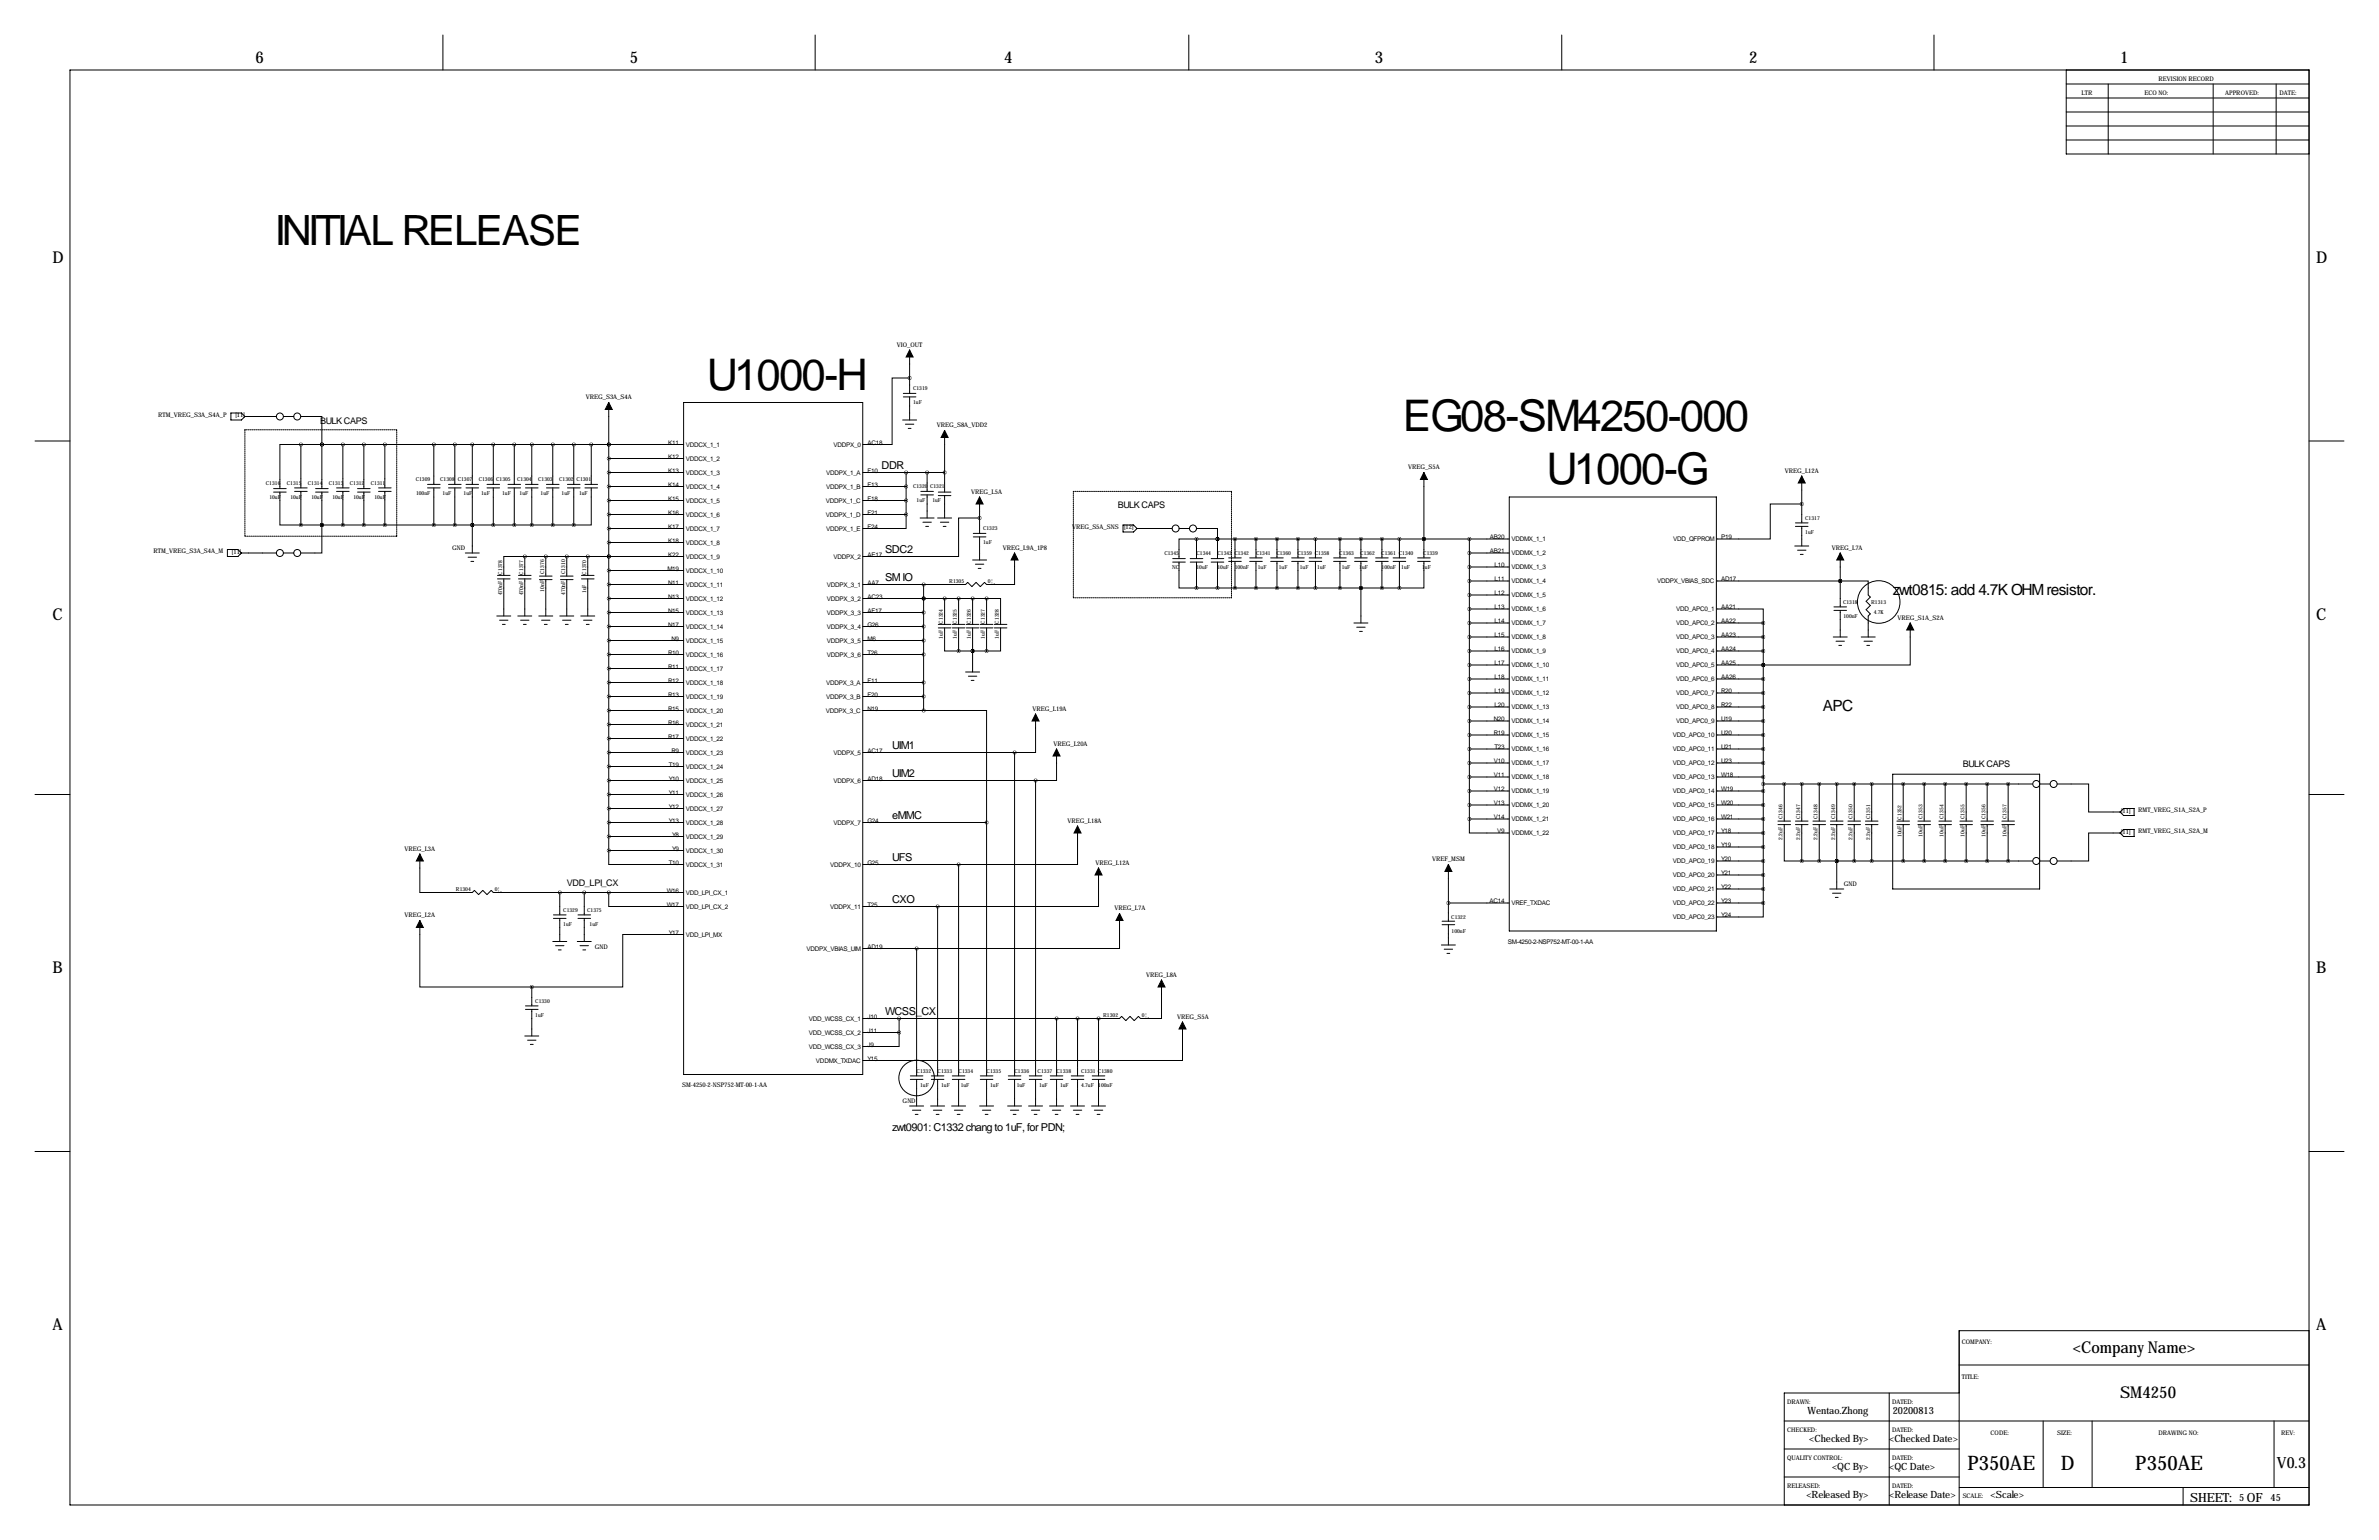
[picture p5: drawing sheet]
<svg xmlns="http://www.w3.org/2000/svg" width="864mm" height="559mm" viewBox="0 0 864 559" stroke-linecap="round" stroke-linejoin="round" font-family="sans-serif">
<defs><g id="words">
<g font-size="15.8">
<text x="256.5" y="141.5">U1000-H</text>
<text x="509.3" y="156.5">EG08-SM4250-000</text>
<text x="561.3" y="175.8">U1000-G</text>
</g>
<text font-size="15.1" x="99.7" y="88.9">INITIAL RELEASE</text>
<g font-size="7.3">
<text x="714.2" y="533.3">P350AE</text>
<text x="748.1" y="533.3">D</text>
<text x="775.1" y="533.3">P350AE</text>
</g>
<g font-size="5.9">
<text x="92.7" y="22.9">6</text>
<text x="228.6" y="22.9">5</text>
<text x="364.5" y="22.9">4</text>
<text x="499.1" y="22.9">3</text>
<text x="635" y="22.9">2</text>
<text x="769.6" y="22.9">1</text>
<text x="19" y="95.2">D</text>
<text x="840.7" y="95.2">D</text>
<text x="19" y="224.8">C</text>
<text x="840.7" y="224.8">C</text>
<text x="19" y="353.1">B</text>
<text x="840.7" y="353.1">B</text>
<text x="19" y="482.6">A</text>
<text x="840.7" y="482.6">A</text>
<text x="752.5" y="490.9">&lt;Company Name&gt;</text>
<text x="769.6" y="507.4">SM4250</text>
</g>
<g font-size="5.6">
<text x="687.1" y="215.9">zwt0815: add 4.7K OHM resistor.</text>
<text x="661.7" y="257.8">APC</text>
<text x="826.6" y="532.7">V0.3</text>
</g>
<g font-size="4.6">
<text x="795" y="544.8">SHEET:</text>
<text x="815.6" y="544.8">OF</text>
</g>
<g font-size="4">
<text x="320" y="170.2">DDR</text>
<text x="321.3" y="200.7">SDC2</text>
<text x="321.3" y="210.8">SM IO</text>
<text x="323.8" y="271.8">UIM1</text>
<text x="323.8" y="281.9">UIM2</text>
<text x="323.8" y="297.2">eMMC</text>
<text x="323.8" y="312.4">UFS</text>
<text x="323.8" y="327.7">CXO</text>
<text x="321.3" y="368.3">WCSS_CX</text>
<text x="323.8" y="410.2">zwt0901: C1332 chang to 1uF, for PDN;</text>
</g>
<g font-size="3.6">
<text x="656.1" y="513">Wentao.Zhong</text>
<text x="687.1" y="513">20200813</text>
<text x="656.8" y="523.2">&lt;Checked By&gt;</text>
<text x="685.8" y="523.2">&lt;Checked Date&gt;</text>
<text x="665.1" y="533.3">&lt;QC By&gt;</text>
<text x="685.8" y="533.3">&lt;QC Date&gt;</text>
<text x="655.7" y="543.5">&lt;Released By&gt;</text>
<text x="685.8" y="543.5">&lt;Release Date&gt;</text>
<text x="722.6" y="543.5">&lt;Scale&gt;</text>
<text x="812.8" y="544.8">5</text>
<text x="824.2" y="544.8">45</text>
</g>
<g font-size="3.3">
<text x="116.2" y="153.7">BULK CAPS</text>
<text x="405.7" y="184.1">BULK CAPS</text>
<text x="712.5" y="278.1">BULK CAPS</text>
<text x="205.7" y="321.3">VDD_LPI_CX</text>
</g>
<g font-size="2.3">
<text x="783.6" y="29.2">REVISION RECORD</text>
<text x="755.6" y="34.3">LTR</text>
<text x="778.5" y="34.3">ECO NO:</text>
<text x="807.7" y="34.3">APPROVED:</text>
<text x="827.5" y="34.3">DATE:</text>
<text x="325.6" y="125.7">VIO_OUT</text>
<text x="212.6" y="144.8">VREG_S3A_S4A</text>
<text x="57.4" y="151.1">RTM_VREG_S3A_S4A_P</text>
<text x="85.5" y="151.4">[11]</text>
<text x="340" y="154.9">VREG_S8A_VDD2</text>
<text x="242.6" y="161.3">K11</text>
<text x="315" y="161.3">AC18</text>
<text x="242.6" y="166.4">K12</text>
<text x="248.9" y="162.1">VDDCX_1_1</text>
<text x="248.9" y="167.1">VDDCX_1_2</text>
<text x="302.5" y="162.1">VDDPX_0</text>
<text x="242.6" y="171.4">K13</text>
<text x="248.9" y="172.2">VDDCX_1_3</text>
<text x="299.9" y="172.2">VDDPX_1_A</text>
<text x="315" y="171.4">F10</text>
<text x="511.2" y="170.2">VREG_S5A</text>
<text x="647.9" y="171.4">VREG_L12A</text>
<text x="242.6" y="176.5">K14</text>
<text x="248.9" y="177.3">VDDCX_1_4</text>
<text x="299.9" y="177.3">VDDPX_1_B</text>
<text x="315" y="176.5">F13</text>
<text x="352.5" y="179.1">VREG_L5A</text>
<text x="242.6" y="181.6">K15</text>
<text x="248.9" y="182.4">VDDCX_1_5</text>
<text x="299.8" y="182.4">VDDPX_1_C</text>
<text x="315" y="181.6">F18</text>
<text x="242.6" y="186.7">K16</text>
<text x="242.6" y="191.8">K17</text>
<text x="248.9" y="187.5">VDDCX_1_6</text>
<text x="299.8" y="187.5">VDDPX_1_D</text>
<text x="315" y="186.7">F21</text>
<text x="315" y="191.8">F24</text>
<text x="389.2" y="191.8">VREG_S5A_SNS</text>
<text x="242.6" y="196.8">K18</text>
<text x="248.9" y="192.5">VDDCX_1_7</text>
<text x="248.9" y="197.6">VDDCX_1_8</text>
<text x="299.9" y="192.5">VDDPX_1_E</text>
<text x="408.1" y="192">[12]</text>
<text x="540.8" y="195.6">AB20</text>
<text x="548.6" y="196.3">VDDMX_1_1</text>
<text x="607.4" y="196.3">VDD_QFPROM</text>
<text x="624.8" y="195.6">P19</text>
<text x="55.7" y="200.7">RTM_VREG_S3A_S4A_M</text>
<text x="84.2" y="200.9">[11]</text>
<text x="164.2" y="199.4">GND</text>
<text x="242.6" y="201.9">K22</text>
<text x="248.9" y="202.7">VDDCX_1_9</text>
<text x="302.5" y="202.7">VDDPX_2</text>
<text x="315" y="201.9">AE17</text>
<text x="364.1" y="199.4">VREG_L9A_1P8</text>
<text x="540.8" y="200.7">AB21</text>
<text x="548.6" y="201.4">VDDMX_1_2</text>
<text x="665" y="199.4">VREG_L7A</text>
<text x="242.3" y="207">M19</text>
<text x="248.9" y="207.8">VDDCX_1_10</text>
<text x="542.5" y="205.7">L10</text>
<text x="548.6" y="206.5">VDDMX_1_3</text>
<text x="242.6" y="212.1">N11</text>
<text x="248.9" y="212.9">VDDCX_1_11</text>
<text x="300.2" y="212.9">VDDPX_3_1</text>
<text x="315" y="212.1">AA7</text>
<text x="542.5" y="210.8">L11</text>
<text x="542.5" y="215.9">L12</text>
<text x="548.6" y="211.6">VDDMX_1_4</text>
<text x="601.6" y="211.6">VDDPX_VBIAS_SDC</text>
<text x="624.8" y="210.8">AD17</text>
<text x="242.6" y="217.2">N13</text>
<text x="248.9" y="217.9">VDDCX_1_12</text>
<text x="300.2" y="217.9">VDDPX_3_2</text>
<text x="315" y="217.2">AC23</text>
<text x="542.5" y="221">L13</text>
<text x="548.6" y="216.7">VDDMX_1_5</text>
<text x="548.6" y="221.7">VDDMX_1_6</text>
<text x="608.5" y="221.7">VDD_APC0_1</text>
<text x="624.8" y="221">AA21</text>
<text x="242.6" y="222.3">N15</text>
<text x="242.6" y="227.3">N17</text>
<text x="248.9" y="223">VDDCX_1_13</text>
<text x="300.2" y="223">VDDPX_3_3</text>
<text x="315" y="222.3">AF17</text>
<text x="315" y="227.3">G26</text>
<text x="542.5" y="226.1">L14</text>
<text x="548.6" y="226.8">VDDMX_1_7</text>
<text x="608.5" y="226.8">VDD_APC0_2</text>
<text x="624.8" y="226.1">AA22</text>
<text x="688.9" y="224.8">VREG_S1A_S2A</text>
<text x="243.7" y="232.4">N9</text>
<text x="248.9" y="228.1">VDDCX_1_14</text>
<text x="248.9" y="233.2">VDDCX_1_15</text>
<text x="300.2" y="228.1">VDDPX_3_4</text>
<text x="300.2" y="233.2">VDDPX_3_5</text>
<text x="315" y="232.4">M6</text>
<text x="542.5" y="231.1">L15</text>
<text x="548.6" y="231.9">VDDMX_1_8</text>
<text x="608.5" y="231.9">VDD_APC0_3</text>
<text x="624.8" y="231.1">AA23</text>
<text x="242.6" y="237.5">R10</text>
<text x="248.9" y="238.3">VDDCX_1_16</text>
<text x="300.2" y="238.3">VDDPX_3_6</text>
<text x="315" y="237.5">T26</text>
<text x="542.5" y="236.2">L16</text>
<text x="548.6" y="237">VDDMX_1_9</text>
<text x="608.5" y="237">VDD_APC0_4</text>
<text x="624.8" y="236.2">AA24</text>
<text x="242.6" y="242.6">R11</text>
<text x="248.9" y="243.3">VDDCX_1_17</text>
<text x="542.5" y="241.3">L17</text>
<text x="548.6" y="242.1">VDDMX_1_10</text>
<text x="608.5" y="242.1">VDD_APC0_5</text>
<text x="624.8" y="241.3">AA25</text>
<text x="242.6" y="247.7">R12</text>
<text x="248.9" y="248.4">VDDCX_1_18</text>
<text x="299.9" y="248.4">VDDPX_3_A</text>
<text x="315" y="247.7">F11</text>
<text x="542.5" y="246.4">L18</text>
<text x="542.5" y="251.5">L19</text>
<text x="548.6" y="247.1">VDDMX_1_11</text>
<text x="608.5" y="247.1">VDD_APC0_6</text>
<text x="624.8" y="246.4">AA26</text>
<text x="624.8" y="251.5">R20</text>
<text x="242.6" y="252.7">R13</text>
<text x="242.6" y="257.8">R15</text>
<text x="248.9" y="253.5">VDDCX_1_19</text>
<text x="299.9" y="253.5">VDDPX_3_B</text>
<text x="315" y="252.7">F20</text>
<text x="315" y="257.8">N19</text>
<text x="374.8" y="257.8">VREG_L19A</text>
<text x="542.5" y="256.5">L20</text>
<text x="548.6" y="252.2">VDDMX_1_12</text>
<text x="548.6" y="257.3">VDDMX_1_13</text>
<text x="608.5" y="252.2">VDD_APC0_7</text>
<text x="608.5" y="257.3">VDD_APC0_8</text>
<text x="624.8" y="256.5">R22</text>
<text x="242.6" y="262.9">R16</text>
<text x="248.9" y="258.6">VDDCX_1_20</text>
<text x="248.9" y="263.7">VDDCX_1_21</text>
<text x="299.8" y="258.6">VDDPX_3_C</text>
<text x="542.3" y="261.6">N20</text>
<text x="548.6" y="262.4">VDDMX_1_14</text>
<text x="608.5" y="262.4">VDD_APC0_9</text>
<text x="624.8" y="261.6">U19</text>
<text x="242.6" y="268">R17</text>
<text x="248.9" y="268.7">VDDCX_1_22</text>
<text x="542.3" y="266.7">R19</text>
<text x="548.6" y="267.5">VDDMX_1_15</text>
<text x="607.3" y="267.5">VDD_APC0_10</text>
<text x="624.8" y="266.7">U20</text>
<text x="243.7" y="273.1">R9</text>
<text x="248.9" y="273.8">VDDCX_1_23</text>
<text x="302.5" y="273.8">VDDPX_5</text>
<text x="315" y="273.1">AC17</text>
<text x="382.4" y="270.5">VREG_L20A</text>
<text x="542.5" y="271.8">T23</text>
<text x="548.6" y="272.5">VDDMX_1_16</text>
<text x="607.3" y="272.5">VDD_APC0_11</text>
<text x="624.8" y="271.8">U21</text>
<text x="242.8" y="278.1">T19</text>
<text x="248.9" y="278.9">VDDCX_1_24</text>
<text x="542.3" y="276.9">V10</text>
<text x="542.3" y="281.9">V11</text>
<text x="548.6" y="277.6">VDDMX_1_17</text>
<text x="607.3" y="277.6">VDD_APC0_12</text>
<text x="624.8" y="276.9">U23</text>
<text x="624.8" y="281.9">W18</text>
<text x="242.8" y="283.2">Y10</text>
<text x="248.9" y="284">VDDCX_1_25</text>
<text x="302.5" y="284">VDDPX_6</text>
<text x="315" y="283.2">AD18</text>
<text x="542.3" y="287">V12</text>
<text x="548.6" y="282.7">VDDMX_1_18</text>
<text x="548.6" y="287.8">VDDMX_1_19</text>
<text x="607.3" y="282.7">VDD_APC0_13</text>
<text x="607.3" y="287.8">VDD_APC0_14</text>
<text x="624.8" y="287">W19</text>
<text x="242.8" y="288.3">Y11</text>
<text x="242.8" y="293.4">Y12</text>
<text x="248.9" y="289.1">VDDCX_1_26</text>
<text x="542.3" y="292.1">V13</text>
<text x="548.6" y="292.9">VDDMX_1_20</text>
<text x="607.3" y="292.9">VDD_APC0_15</text>
<text x="624.8" y="292.1">W20</text>
<text x="242.8" y="298.5">Y13</text>
<text x="248.9" y="294.1">VDDCX_1_27</text>
<text x="248.9" y="299.2">VDDCX_1_28</text>
<text x="302.5" y="299.2">VDDPX_7</text>
<text x="315" y="298.5">G24</text>
<text x="387.5" y="298.5">VREG_L18A</text>
<text x="542.3" y="297.2">V14</text>
<text x="548.6" y="297.9">VDDMX_1_21</text>
<text x="607.3" y="297.9">VDD_APC0_16</text>
<text x="624.8" y="297.2">W21</text>
<text x="770" y="294.9">[11]</text>
<text x="776.2" y="294.6">RMT_VREG_S1A_S2A_P</text>
<text x="244" y="303.5">Y8</text>
<text x="248.9" y="304.3">VDDCX_1_29</text>
<text x="543.5" y="302.3">V9</text>
<text x="548.6" y="303">VDDMX_1_22</text>
<text x="607.3" y="303">VDD_APC0_17</text>
<text x="624.8" y="302.3">Y18</text>
<text x="770" y="302.5">[11]</text>
<text x="776.2" y="302.3">RMT_VREG_S1A_S2A_M</text>
<text x="146.8" y="308.6">VREG_L3A</text>
<text x="244" y="308.6">Y9</text>
<text x="248.9" y="309.4">VDDCX_1_30</text>
<text x="607.3" y="308.1">VDD_APC0_18</text>
<text x="624.8" y="307.3">Y19</text>
<text x="242.8" y="313.7">T10</text>
<text x="248.9" y="314.5">VDDCX_1_31</text>
<text x="301.3" y="314.5">VDDPX_10</text>
<text x="315" y="313.7">G25</text>
<text x="397.7" y="313.7">VREG_L12A</text>
<text x="519.9" y="312.4">VREF_MSM</text>
<text x="607.3" y="313.2">VDD_APC0_19</text>
<text x="624.8" y="312.4">Y20</text>
<text x="624.8" y="317.5">Y21</text>
<text x="242" y="323.8">W16</text>
<text x="607.3" y="318.3">VDD_APC0_20</text>
<text x="607.3" y="323.3">VDD_APC0_21</text>
<text x="624.8" y="322.6">Y22</text>
<text x="669.3" y="321.3">GND</text>
<text x="242" y="328.9">W17</text>
<text x="248.9" y="324.6">VDD_LPI_CX_1</text>
<text x="248.9" y="329.7">VDD_LPI_CX_2</text>
<text x="301.3" y="329.7">VDDPX_11</text>
<text x="315" y="328.9">T25</text>
<text x="540.7" y="327.7">AC14</text>
<text x="548.6" y="328.4">VREF_TXDAC</text>
<text x="607.3" y="328.4">VDD_APC0_22</text>
<text x="624.8" y="327.7">Y23</text>
<text x="146.8" y="332.7">VREG_L2A</text>
<text x="404.6" y="330.2">VREG_L7A</text>
<text x="607.3" y="333.5">VDD_APC0_23</text>
<text x="624.8" y="332.7">Y24</text>
<text x="242.8" y="339.1">Y17</text>
<text x="248.9" y="339.9">VDD_LPI_MX</text>
<text x="215.9" y="344.2">GND</text>
<text x="292.8" y="344.9">VDDPX_VBIAS_UIM</text>
<text x="315" y="344.2">AD19</text>
<text x="547.4" y="342.4">SM-4250-2-NSP752-MT-00-1-AA</text>
<text x="416" y="354.3">VREG_L8A</text>
<text x="293.6" y="370.3">VDD_WCSS_CX_1</text>
<text x="315" y="369.6">J10</text>
<text x="427.3" y="369.6">VREG_S5A</text>
<text x="293.6" y="375.4">VDD_WCSS_CX_2</text>
<text x="315" y="374.6">J11</text>
<text x="293.6" y="380.5">VDD_WCSS_CX_3</text>
<text x="315" y="379.7">J9</text>
<text x="296.2" y="385.6">VDDMX_TXDAC</text>
<text x="315" y="384.8">Y15</text>
<text x="247.6" y="394.5">SM-4250-2-NSP752-MT-00-1-AA</text>
<text x="327.7" y="400">GND</text>
<text x="712.2" y="487.7">COMPANY:</text>
<text x="712.2" y="500.4">TITLE:</text>
<text x="648.7" y="509.3">DRAWN:</text>
<text x="686.8" y="509.3">DATED:</text>
<text x="648.7" y="519.4">CHECKED:</text>
<text x="686.8" y="519.4">DATED:</text>
<text x="722.6" y="520.7">CODE:</text>
<text x="746.8" y="520.7">SIZE:</text>
<text x="783.6" y="520.7">DRAWING NO:</text>
<text x="828" y="520.7">REV:</text>
<text x="648.7" y="529.6">QUALITY CONTROL:</text>
<text x="686.8" y="529.6">DATED:</text>
<text x="648.7" y="539.8">RELEASED:</text>
<text x="686.8" y="539.8">DATED:</text>
<text x="712.5" y="543.6">SCALE:</text>
</g>
<g font-size="2">
<text x="331.5" y="141.6">C1319</text>
<text x="331.5" y="146.7">1uF</text>
<text x="96.5" y="175.9">C1316</text>
<text x="104.1" y="175.9">C1315</text>
<text x="111.8" y="175.9">C1314</text>
<text x="119.4" y="175.9">C1313</text>
<text x="127" y="175.9">C1312</text>
<text x="134.6" y="175.9">C1311</text>
<text x="150.9" y="174.6">C1309</text>
<text x="151" y="179.7">100nF</text>
<text x="159.8" y="174.6">C1308</text>
<text x="160.7" y="179.7">1uF</text>
<text x="166.1" y="174.6">C1307</text>
<text x="168.3" y="179.7">1uF</text>
<text x="173.8" y="174.6">C1306</text>
<text x="174.6" y="179.7">1uF</text>
<text x="180.1" y="174.6">C1305</text>
<text x="182.3" y="179.7">1uF</text>
<text x="187.7" y="174.6">C1304</text>
<text x="188.6" y="179.7">1uF</text>
<text x="195.4" y="174.6">C1303</text>
<text x="196.2" y="179.7">1uF</text>
<text x="203" y="174.6">C1302</text>
<text x="203.9" y="179.7">1uF</text>
<text x="209.3" y="174.6">C1301</text>
<text x="210.2" y="179.7">1uF</text>
<text x="331.5" y="177.2">C1320</text>
<text x="337.6" y="177.2">C1321</text>
<text x="97.8" y="181">10uF</text>
<text x="105.4" y="181">10uF</text>
<text x="113" y="181">10uF</text>
<text x="120.6" y="181">10uF</text>
<text x="128.3" y="181">10uF</text>
<text x="135.9" y="181">10uF</text>
<text x="332.7" y="182.3">1uF</text>
<text x="338.5" y="182.3">1uF</text>
<text x="655.3" y="188.6">C1317</text>
<text x="356.9" y="192.4">C1323</text>
<text x="356.9" y="197.5">1uF</text>
<text x="655.3" y="193.7">1uF</text>
<text x="422.7" y="201.3">C1345</text>
<text x="434.3" y="201.3">C1344</text>
<text x="442" y="201.3">C1343</text>
<text x="448.1" y="201.3">C1342</text>
<text x="456" y="201.3">C1341</text>
<text x="463.3" y="201.3">C1360</text>
<text x="470.9" y="201.3">C1359 C1358</text>
<text x="486.2" y="201.3">C1363</text>
<text x="493.8" y="201.3">C1362</text>
<text x="501.4" y="201.3">C1361 C1340</text>
<text x="516.7" y="201.3">C1339</text>
<text x="182.3" y="208.5" transform="rotate(-90 182.3 208.5)">C1378</text>
<text x="189.9" y="208.5" transform="rotate(-90 189.9 208.5)">C1377</text>
<text x="197.5" y="208.3" transform="rotate(-90 197.5 208.3)">C1376</text>
<text x="205.1" y="208.3" transform="rotate(-90 205.1 208.3)">C1310</text>
<text x="212.7" y="208.5" transform="rotate(-90 212.7 208.5)">C1370</text>
<text x="425.4" y="206.4">NC</text>
<text x="434.3" y="206.4">10uF</text>
<text x="442" y="206.4">10uF</text>
<text x="448.2" y="206.4">100nF</text>
<text x="456.6" y="206.4">1uF</text>
<text x="464.2" y="206.4">1uF</text>
<text x="471.8" y="206.4">1uF</text>
<text x="478.2" y="206.4">1uF</text>
<text x="487.1" y="206.4">1uF</text>
<text x="493.4" y="206.4">1uF</text>
<text x="501.5" y="206.4">100nF</text>
<text x="508.7" y="206.4">1uF</text>
<text x="516.3" y="206.4">1uF</text>
<text x="197.5" y="214.6" transform="rotate(-90 197.5 214.6)">10nF</text>
<text x="205.1" y="215.9" transform="rotate(-90 205.1 215.9)">470nF</text>
<text x="212.7" y="215.2" transform="rotate(-90 212.7 215.2)">1uF</text>
<text x="344.6" y="211.5">R1305</text>
<text x="358.6" y="211.5">0¦¸</text>
<text x="182.3" y="216" transform="rotate(-90 182.3 216)">470nF</text>
<text x="189.9" y="216" transform="rotate(-90 189.9 216)">470nF</text>
<text x="669.1" y="219.1">C1318</text>
<text x="679.3" y="219.1">R1313</text>
<text x="342.3" y="226.3" transform="rotate(-90 342.3 226.3)">C1324</text>
<text x="347.4" y="226.3" transform="rotate(-90 347.4 226.3)">C1325</text>
<text x="352.4" y="226.3" transform="rotate(-90 352.4 226.3)">C1326</text>
<text x="357.5" y="226.3" transform="rotate(-90 357.5 226.3)">C1327</text>
<text x="362.6" y="226.3" transform="rotate(-90 362.6 226.3)">C1328</text>
<text x="669.2" y="224.2">100nF</text>
<text x="680.2" y="222.9">4.7K</text>
<text x="342.3" y="231.8" transform="rotate(-90 342.3 231.8)">1uF</text>
<text x="347.4" y="231.8" transform="rotate(-90 347.4 231.8)">1uF</text>
<text x="352.4" y="231.8" transform="rotate(-90 352.4 231.8)">1uF</text>
<text x="357.5" y="231.8" transform="rotate(-90 357.5 231.8)">1uF</text>
<text x="362.6" y="231.8" transform="rotate(-90 362.6 231.8)">1uF</text>
<text x="647.1" y="297.2" transform="rotate(-90 647.1 297.2)">C1346</text>
<text x="653.4" y="297.2" transform="rotate(-90 653.4 297.2)">C1347</text>
<text x="659.8" y="297.2" transform="rotate(-90 659.8 297.2)">C1348</text>
<text x="666.1" y="297.2" transform="rotate(-90 666.1 297.2)">C1349</text>
<text x="672.5" y="297.2" transform="rotate(-90 672.5 297.2)">C1350</text>
<text x="678.8" y="297.2" transform="rotate(-90 678.8 297.2)">C1351</text>
<text x="690.3" y="297.4" transform="rotate(-90 690.3 297.4)">C1352</text>
<text x="697.9" y="297.2" transform="rotate(-90 697.9 297.2)">C1353</text>
<text x="705.5" y="297.2" transform="rotate(-90 705.5 297.2)">C1354</text>
<text x="713.1" y="297.2" transform="rotate(-90 713.1 297.2)">C1355</text>
<text x="720.7" y="297.2" transform="rotate(-90 720.7 297.2)">C1356</text>
<text x="728.4" y="297.2" transform="rotate(-90 728.4 297.2)">C1357</text>
<text x="647.1" y="304.8" transform="rotate(-90 647.1 304.8)">2.2uF</text>
<text x="653.4" y="304.8" transform="rotate(-90 653.4 304.8)">2.2uF</text>
<text x="659.8" y="304.8" transform="rotate(-90 659.8 304.8)">2.2uF</text>
<text x="666.1" y="304.8" transform="rotate(-90 666.1 304.8)">2.2uF</text>
<text x="672.5" y="304.8" transform="rotate(-90 672.5 304.8)">2.2uF</text>
<text x="678.8" y="304.8" transform="rotate(-90 678.8 304.8)">2.2uF</text>
<text x="690.3" y="303.8" transform="rotate(-90 690.3 303.8)">10uF</text>
<text x="697.9" y="303.5" transform="rotate(-90 697.9 303.5)">10uF</text>
<text x="705.5" y="303.5" transform="rotate(-90 705.5 303.5)">10uF</text>
<text x="713.1" y="303.5" transform="rotate(-90 713.1 303.5)">10uF</text>
<text x="720.7" y="303.5" transform="rotate(-90 720.7 303.5)">10uF</text>
<text x="728.4" y="303.5" transform="rotate(-90 728.4 303.5)">10uF</text>
<text x="165.5" y="323.2">R1304</text>
<text x="179.6" y="323.2">0¦¸</text>
<text x="204.5" y="330.9">C1329</text>
<text x="204.5" y="335.9">1uF</text>
<text x="213.1" y="330.9">C1375</text>
<text x="214" y="335.9">1uF</text>
<text x="526.8" y="333.4">C1322</text>
<text x="526.9" y="338.5">100nF</text>
<text x="194.3" y="363.9">C1330</text>
<text x="194.3" y="369">1uF</text>
<text x="400.5" y="369">R1302</text>
<text x="414.5" y="369">0¦¸</text>
<text x="332.7" y="389.3">C1332</text>
<text x="340.4" y="389.3">C1333</text>
<text x="348" y="389.3">C1334</text>
<text x="358.1" y="389.3">C1335</text>
<text x="368.3" y="389.3">C1336</text>
<text x="376.7" y="389.3">C1337</text>
<text x="383.5" y="389.3">C1338</text>
<text x="392.4" y="389.3">C1331 C1380</text>
<text x="334" y="394.4">1uF</text>
<text x="341.6" y="394.4">1uF</text>
<text x="348.7" y="394.4">1uF</text>
<text x="359.4" y="394.4">1uF</text>
<text x="369.1" y="394.4">1uF</text>
<text x="377.2" y="394.4">1uF</text>
<text x="384.8" y="394.4">1uF</text>
<text x="392.4" y="394.4">4.7uF</text>
<text x="398.7" y="394.4">100nF</text>
</g>
</g></defs>
<g fill="none" stroke="#000" stroke-width=".36">
<path d="M160.8 12.7v12.7M295.9 12.7v12.7M431.5 12.7v12.7M566.9 12.7v12.7M702.1 12.7v12.7M25.4 25.4h812.8v520.7h-812.8zM750.1 25.4v30.5h88.1M750.1 35.6h88.1M750.1 30.5h88.1M765.3 30.5v25.4M803.4 30.5v25.4M826.3 30.5v25.4"/>
<path d="M750.1 50.8h88.1M750.1 45.7h88.1M750.1 40.6h88.1M330.2 137.2h-6.4v24.1h-10.6M330.2 127v15.7M83.8 149.9h3.8l1.3 1.2-1.3 1.3h-3.8zM88.9 151.1h11.4M102.9 151.1h3.8M109.2 151.1h7.6v10.2M221 146.1v162.5M248.2 146.1h65v243.8h-65zM327.7 152.4h5"/>
<path d="M327.9 144h4.6M327.9 142.7h4.6M328.7 153.9h3M329.7 155.4h1M330.2 144v8.4M342.9 156.2v22.4M12.7 160h12.7M99.3 178.6h4.6M99.3 177.3h4.6M101.6 178.6v11.9h7.6M106.9 178.3h4.6M106.9 177h4.6"/>
<path d="M109.2 161.3h-7.6v16M109.2 161.3h139M109.2 161.3v15.7M109.2 178.3v12.2M114.6 178.6h4.5M114.6 177.3h4.5M116.8 161.3h.1M116.8 161.3v16M116.8 178.6v11.9M122.2 178.3h4.5M122.2 177h4.5M124.5 161.3v15.7"/>
<path d="M124.5 178.3v12.2M129.8 178.6h4.6M129.8 177.3h4.6M132.1 161.3v16M132.1 178.6v11.9M137.4 178.3h4.6M137.4 177h4.6M139.7 161.3v15.7M139.7 178.3v12.2M155.2 177h4.6M155.2 175.8h4.6M157.5 161.3v14.5"/>
<path d="M157.5 177v13.5M162.8 177h4.6M162.8 175.8h4.6M165.1 161.3v14.5M165.1 177v13.5M169.2 177h4.5M169.2 175.8h4.5M171.4 161.3v14.5M171.4 177v23.7M176.8 177h4.6M176.8 175.8h4.6M179.1 161.3v14.5"/>
<path d="M179.1 177v13.5M184.4 177h4.6M184.4 175.8h4.6M186.7 161.3v14.5M186.7 177v13.5M190.8 177h4.5M190.8 175.8h4.5M193 161.3v14.5M193 177v13.5M198.4 177h4.5M198.4 175.8h4.5M200.7 161.3v14.5"/>
<path d="M200.7 177v13.5M206 177h4.6M206 175.8h4.6M208.3 161.3v14.5M208.3 177v13.5M212.3 177h4.6M212.3 175.8h4.6M214.6 177v13.5h-6.3M214.6 161.3v14.5M221 161.3h.1M221 166.4h27.2M221 171.4h27.2"/>
<path d="M221 176.5h27.2M313.2 171.4h29.7M313.2 176.5h15.7M328.9 171.4v15.3M334.3 179.6h4.5M334.3 178.3h4.5M336.5 171.4v6.9M336.5 179.6v8.4M340.6 178.6h4.6M340.6 179.8h4.6M342.9 179.8v8.2M516.9 171.4v31"/>
<path d="M654 172.7v17M838.2 160h12.7M82.5 199.4h3.9l1.2 1.3-1.2 1.2h-3.9zM109.2 190.5h99.1M116.8 190.5v10.2h-7.6M116.8 190.5h.1M171.4 190.5h.1M221 191.8h27.2M221 181.6h27.2M221 186.7h27.2M221 196.8h27.2M313.2 181.6h15.7"/>
<path d="M313.2 186.7h15.7M328.9 186.7v5.1h-15.7M334 188h5.1M335 189.5h3.1M336 191h1.1M340.4 188h5M341.4 189.5h3M342.4 191h1M353.3 194.8h4.6M353.3 193.5h4.6M355.6 188h-7.6v13.9h-34.8M355.6 180.3v13.2"/>
<path d="M355.6 194.8v8.4M407.7 190.5h3.8l1.2 1.3-1.2 1.2h-3.8zM412.7 191.8h12.7M428 191.8h3.8M434.3 195.6h-6.3v7.1M434.3 191.8h7.7v3.8M434.3 195.6h113.6M434.3 195.6v7.1M442 195.6h.1M442 195.6v7.1M448.3 195.6v6.8M455.9 195.6v6.8"/>
<path d="M463.5 195.6v6.8M471.2 195.6v6.8M477.5 195.6v6.8M486.4 195.6v6.8M494 195.6v6.8M501.6 195.6v6.8M508 195.6v6.8M516.9 195.6h.1M533.4 195.6v101.6M547.9 180.3h75.2v157.5h-75.2zM651.5 198.1h5.1M651.8 191h4.5"/>
<path d="M651.8 189.7h4.5M652.5 199.6h3.1M654 182.9h-11.4v12.7h-19.5M654 191v7.1M87.6 200.7h12.7M102.9 200.7h3.8M168.9 200.7h5.1M169.9 202.2h3.1M170.9 203.7h1.1M180.6 210.1h4.6M180.6 208.8h4.6M182.9 210.1v13.4"/>
<path d="M188.2 210.1h4.6M188.2 208.8h4.6M190.5 201.9h-7.6v6.9M190.5 201.9h57.7M190.5 201.9v6.9M190.5 210.1v13.4M195.8 209h4.6M195.8 210.3h4.6M198.1 201.9v7.1M198.1 210.3v13.2M203.5 209h4.5M203.5 210.3h4.5"/>
<path d="M205.7 201.9v7.1M205.7 210.3v13.2M211.1 210.1h4.5M211.1 208.8h4.5M213.4 201.9v6.9M213.4 210.1v13.4M221 201.9h.1M221 207h27.2M221 212.1h27.2M221 217.2h27.2M313.2 217.2h44.9M335.3 217.2h.1"/>
<path d="M335.3 212.1v45.7M342.9 217.2v9.4M348 217.2v9.4M353.1 217.2v9.4M353.1 203.2h5M354.1 204.7h3M355.1 206.2h1M358.1 217.2h5.1v9.4M358.1 217.2v9.4M368.3 200.7v11.4h-10.2l-.7-.8-1.5 1.6-1.6-1.6-1.5 1.6-1.5-1.6-.8 .8h-37.3M425.7 202.7h4.6M425.7 204h4.6"/>
<path d="M428 204v9.4h6.3M432.1 202.7h4.5M432.1 204h4.5M434.3 204v9.4M434.3 213.4h73.7M439.7 202.7h4.5M439.7 204h4.5M442 204v9.4M446 203.7h4.6M446 202.4h4.6M448.3 203.7v9.7M453.6 203.7h4.6"/>
<path d="M453.6 202.4h4.6M455.9 203.7v9.7M461.3 203.7h4.5M461.3 202.4h4.5M463.5 203.7v9.7M468.9 203.7h4.6M468.9 202.4h4.6M471.2 203.7v9.7M475.2 203.7h4.6M475.2 202.4h4.6M477.5 203.7v9.7M484.1 203.7h4.6"/>
<path d="M484.1 202.4h4.6M486.4 203.7v9.7M491.7 203.7h4.6M491.7 202.4h4.6M494 213.4h.1M494 203.7v22.4M499.4 203.7h4.5M499.4 202.4h4.5M501.6 203.7v9.7M505.7 203.7h4.6M505.7 202.4h4.6M508 203.7v9.7"/>
<path d="M514.6 203.7h4.6M514.6 202.4h4.6M516.9 203.7v9.7h-8.9M533.4 200.7h14.5M533.4 205.7h14.5M533.4 210.8h14.5M533.4 215.9h14.5M623.1 210.8h44.9M653.5 201.2h1.1M668 210.8h.1M668 210.8h10.2v5.1l.7 .8-1.5 1.5 1.5 1.5-1.5 1.5 1.5 1.6-.7 .7v7.6M668 200.7v19.5"/>
<path d="M180.3 223.5h5.1M181.4 225h3M182.4 226.6h1M188 223.5h5M189 225h3M190 226.6h1M195.6 223.5h5.1M196.6 225h3M197.6 226.6h1M203.2 223.5h5.1M204.2 225h3.1M205.2 226.6h1"/>
<path d="M210.8 223.5h5.1M211.8 225h3.1M212.9 226.6h1M221 222.2h27.2M221 227.3h27.2M221 232.4h27.2M221 237.5h27.2M313.2 222.2h22.1M313.2 227.3h22.1M313.2 232.4h22.1M313.2 237.5h22.1M340.6 227.8h4.6"/>
<path d="M340.6 226.6h4.6M342.9 227.8v8.4h5.1M345.7 227.8h4.6M345.7 226.6h4.6M348 236.2h10.1M348 227.8v8.4M350.8 227.8h4.5M350.8 226.6h4.5M353.1 236.2h.1M353.1 227.8v16M355.9 227.8h4.5M355.9 226.6h4.5"/>
<path d="M358.1 227.8v8.4M360.9 227.8h4.6M360.9 226.6h4.6M363.2 227.8v8.4h-5.1M491.5 226.1h5.1M492.5 227.6h3.1M493.5 229.1h1M533.4 221h14.5M533.4 226.1h14.5M533.4 231.1h14.5M533.4 236.2h14.5M623.1 221h17v5.1"/>
<path d="M623.1 226.1h17M623.1 231.1h17M623.1 236.2h17M640.1 226.1v101.6M665.5 231.1h5.1M665.7 221.5h4.6M665.7 220.2h4.6M666.5 232.7h3M667.5 234.2h1M668 221.5v9.6M675.6 231.1h5.1M676.7 232.7h3"/>
<path d="M677.7 234.2h1M693.4 226.1v15.2h-53.3M221 242.6h27.2M221 247.6h27.2M221 252.7h27.2M221 257.8h27.2M313.2 247.6h22.1M313.2 252.7h22.1M313.2 257.8h22.1M335.3 257.8h22.8v40.6M350.5 243.8h5.1M351.5 245.4h3.1"/>
<path d="M352.6 246.9h1M375.9 259.1v13.9h-7.6M533.4 241.3h14.5M533.4 246.4h14.5M533.4 251.5h14.5M533.4 256.5h14.5M623.1 241.3h17M623.1 246.4h17M623.1 251.5h17M623.1 256.5h17M640.1 241.3h.1M221 262.9h27.2"/>
<path d="M221 268h27.2M221 273h27.2M221 278.1h27.2M313.2 273h55.1M368.3 273v117.4M383.5 271.8v11.4h-7.6M533.4 261.6h14.5M533.4 266.7h14.5M533.4 271.8h14.5M533.4 276.9h14.5M623.1 261.6h17M623.1 266.7h17"/>
<path d="M623.1 271.8h17M623.1 276.9h17M12.7 288.3h12.7M221 288.3h27.2M221 283.2h27.2M221 293.4h27.2M221 298.4h27.2M313.2 283.2h62.7M313.2 298.4h44.9M358.1 298.4v92M375.9 283.2v107.2M391.2 299.7v14h-43.2"/>
<path d="M533.4 297.2v5.1h14.5M533.4 281.9h14.5M533.4 287h14.5M533.4 292.1h14.5M533.4 297.2h14.5M623.1 281.9h17M623.1 287h17M623.1 292.1h17M623.1 297.2h17M640.1 284.5h97.8M645.4 297.9h4.6M645.4 299.2h4.6"/>
<path d="M647.7 299.2v13.2h6.3M647.7 284.5v13.4M651.8 297.9h4.5M651.8 299.2h4.5M654 284.5v13.4M654 299.2v13.2M658.1 297.9h4.6M658.1 299.2h4.6M660.4 284.5v13.4M660.4 299.2v13.2M664.5 297.9h4.5M664.5 299.2h4.5"/>
<path d="M666.7 284.5v13.4M666.7 299.2v23.4M670.8 297.9h4.6M670.8 299.2h4.6M673.1 299.2v13.2M673.1 284.5v13.4M677.2 297.9h4.5M677.2 299.2h4.5M679.4 284.5v13.4M679.4 299.2v13.2M687.1 280.9h53.3v41.7h-53.3zM688.6 297.9h4.6"/>
<path d="M688.6 299.2h4.6M690.9 284.5v13.4M690.9 299.2v13.2M696.2 297.9h4.6M696.2 299.2h4.6M698.5 284.5v13.4M698.5 299.2v13.2M703.8 297.9h4.6M703.8 299.2h4.6M706.1 284.5v13.4M706.1 299.2v13.2M711.5 297.9h4.5"/>
<path d="M711.5 299.2h4.5M713.7 284.5v13.4M713.7 299.2v13.2M719.1 297.9h4.5M719.1 299.2h4.5M721.4 284.5v13.4M721.4 299.2v13.2M726.7 297.9h4.6M726.7 299.2h4.6M729 284.5v13.4M729 299.2v13.2M740.4 284.5h3.8"/>
<path d="M746.8 284.5h11.4v10.1h11.4M770.9 293.4h3.8v2.5h-3.8l-1.3-1.3zM838.2 288.3h12.7M152.4 309.9v13.9h19l.8-.7 1.5 1.5 1.6-1.5 1.5 1.5 1.5-1.5 .8 .7h69.1M221 308.6v5.1h27.2M221 303.5h27.2M221 308.6h27.2M313.2 313.7h34.8M348 313.7v76.7M398.8 315v13.9h-58.4M525.8 313.7v20.6M623.1 302.3h17"/>
<path d="M623.1 307.3h17M623.1 312.4h17M623.1 317.5h17M654 312.4h83.9M666.7 312.4h.1M740.4 312.4h3.8M769.6 302.3h-11.4v10.1h-11.4M770.9 301h3.8v2.5h-3.8l-1.3-1.2zM152.4 334v24.1h40.6M200.9 333.2h4.6M200.9 332h4.6M203.2 323.8v8.2"/>
<path d="M203.2 333.2v8.4M209.8 333.2h4.6M209.8 332h4.6M212.1 323.8v8.2M212.1 333.2v8.4M221 323.8v5.1h27.2M248.2 339.1h-22.1v19h-33.1M313.2 328.9h27.2M340.4 328.9v61.5M406.4 331.5v12.7h-73.7M523.5 335.5h4.6M523.5 334.3h4.6"/>
<path d="M525.8 335.5v7.4M525.8 327.7h22.1M623.1 322.6h17M623.1 327.7h17M640.1 327.7v5h-17M664.2 322.6h5.1M665.2 324.1h3.1M666.2 325.6h1.1M193 358.1v6.9M200.7 341.6h5M201.7 343.2h3M202.7 344.7h1"/>
<path d="M209.5 341.6h5.1M210.6 343.2h3M211.6 344.7h1M313.2 344.2h19.5M332.7 344.2v46.2M421.6 355.6v14h-7.6l-.7-.8-1.6 1.5-1.5-1.5-1.5 1.5-1.5-1.5-.8 .8h-93.2M523.2 342.9h5.1M524.3 344.4h3M525.3 345.9h1M190.5 375.9h5.1M190.8 366.3h4.5M190.8 365h4.5"/>
<path d="M191.5 377.4h3.1M192.5 379h1M193 366.3v9.6M313.2 374.6h13.2M326.4 374.6v5.1h-13.2M326.4 369.6v5M383.5 369.6v20.8M391.2 369.6v20.8M398.8 369.6v20.8M429.3 370.8v14h-116.1M330.5 391.7h4.5M330.5 390.4h4.5"/>
<path d="M332.7 391.7v9.6M338.1 391.7h4.5M338.1 390.4h4.5M340.4 391.7v9.6M345.7 391.7h4.6M345.7 390.4h4.6M348 391.7v9.6M355.9 391.7h4.5M355.9 390.4h4.5M358.1 391.7v9.6M366 391.7h4.6M366 390.4h4.6"/>
<path d="M368.3 391.7v9.6M373.6 391.7h4.6M373.6 390.4h4.6M375.9 391.7v9.6M381.3 391.7h4.5M381.3 390.4h4.5M383.5 391.7v9.6M388.9 391.7h4.5M388.9 390.4h4.5M391.2 391.7v9.6M396.5 391.7h4.6M396.5 390.4h4.6"/>
<path d="M398.8 391.7v9.6M12.7 417.8h12.7M330.2 401.3h5.1M331.2 402.8h3.1M332.2 404.4h1M337.8 401.3h5.1M338.8 402.8h3.1M339.9 404.4h1M345.4 401.3h5.1M346.5 402.8h3M347.5 404.4h1M355.6 401.3h5.1"/>
<path d="M356.6 402.8h3.1M357.6 404.4h1M365.8 401.3h5M366.8 402.8h3M367.8 404.4h1M373.4 401.3h5.1M374.4 402.8h3M375.4 404.4h1M381 401.3h5.1M382 402.8h3.1M383 404.4h1M388.6 401.3h5.1"/>
<path d="M389.6 402.8h3.1M390.7 404.4h1M396.2 401.3h5.1M397.3 402.8h3M398.3 404.4h1M838.2 417.8h12.7M711.2 495.3h127M838.2 482.9h-127v63.2M647.7 515.6h190.5M685.8 505.5v40.6M711.2 505.5h-63.5v40.6M741.7 515.6v24.2"/>
<path d="M759.5 515.6v24.2M825.5 515.6v24.2M647.7 535.9h63.5M647.7 525.8h63.5M711.2 539.8h127M792.5 539.8v6.3"/>
<circle cx="101.6" cy="151.1" r="1.27"/>
<circle cx="107.9" cy="151.1" r="1.27"/>
<circle cx="426.8" cy="191.8" r="1.27"/>
<circle cx="433.1" cy="191.8" r="1.27"/>
<circle cx="101.6" cy="200.7" r="1.27"/>
<circle cx="107.9" cy="200.7" r="1.27"/>
<circle cx="682" cy="218.4" r="7.7"/>
<circle cx="739.2" cy="284.5" r="1.27"/>
<circle cx="745.5" cy="284.5" r="1.27"/>
<circle cx="739.2" cy="312.4" r="1.27"/>
<circle cx="745.5" cy="312.4" r="1.27"/>
<circle cx="332.7" cy="391.2" r="6.5"/>
</g>
<path d="M88.9 156v38.6M144 156h-55.1M389.6 178.3v38.6M447 178.3h-57.4M88.9 194.6h55.1M144 194.6v-38.6M389.6 216.9h57.4M447 216.9v-38.6" fill="none" stroke="#000" stroke-width=".36" stroke-dasharray=".4 .4"/>
<g fill="#000" stroke="#000" stroke-width=".36">
<path d="M330.2 127l1.3 2.5h-2.6zM221 146.1l1.2 2.5h-2.5zM342.9 156.2l1.3 2.6h-2.6zM516.9 171.4l1.3 2.6h-2.6zM654 172.7l1.3 2.6h-2.5zM355.6 180.3l1.3 2.6h-2.6zM368.3 200.7l1.3 2.5h-2.6zM668 200.7l1.3 2.5h-2.6zM693.4 226.1l1.3 2.5h-2.6zM375.9 259.1l1.3 2.5h-2.6zM383.5 271.8l1.3 2.5h-2.5zM391.2 299.7l1.2 2.6h-2.5z"/>
<path d="M152.4 309.9l1.3 2.5h-2.6zM398.8 315l1.2 2.5h-2.5zM525.8 313.7l1.2 2.5h-2.5zM152.4 334l1.3 2.5h-2.6zM406.4 331.5l1.3 2.5h-2.6zM421.6 355.6l1.3 2.5h-2.5zM429.3 370.8l1.2 2.6h-2.5z"/>
</g>
<path d="M640 322.6a.05 .05 0 0 0 .1 0 .05 .05 0 0 0-.1 0zM640 241.3a.05 .05 0 0 0 .1 0 .05 .05 0 0 0-.1 0zM640 256.5a.05 .05 0 0 0 .1 0 .05 .05 0 0 0-.1 0zM640 276.9a.05 .05 0 0 0 .1 0 .05 .05 0 0 0-.1 0zM640 281.9a.05 .05 0 0 0 .1 0 .05 .05 0 0 0-.1 0zM640 327.7a.05 .05 0 0 0 .1 0 .05 .05 0 0 0-.1 0zM640 261.6a.05 .05 0 0 0 .1 0 .05 .05 0 0 0-.1 0zM640 236.2a.05 .05 0 0 0 .1 0 .05 .05 0 0 0-.1 0zM640 231.1a.05 .05 0 0 0 .1 0 .05 .05 0 0 0-.1 0zM640 292.1a.05 .05 0 0 0 .1 0 .05 .05 0 0 0-.1 0zM640 297.2a.05 .05 0 0 0 .1 0 .05 .05 0 0 0-.1 0zM640 302.3a.05 .05 0 0 0 .1 0 .05 .05 0 0 0-.1 0zM640 307.3a.05 .05 0 0 0 .1 0 .05 .05 0 0 0-.1 0zM640 312.4a.05 .05 0 0 0 .1 0 .05 .05 0 0 0-.1 0zM640 317.5a.05 .05 0 0 0 .1 0 .05 .05 0 0 0-.1 0zM640 246.4a.05 .05 0 0 0 .1 0 .05 .05 0 0 0-.1 0zM640 251.5a.05 .05 0 0 0 .1 0 .05 .05 0 0 0-.1 0zM640 266.7a.05 .05 0 0 0 .1 0 .05 .05 0 0 0-.1 0zM640 271.8a.05 .05 0 0 0 .1 0 .05 .05 0 0 0-.1 0zM640 287a.05 .05 0 0 0 .1 0 .05 .05 0 0 0-.1 0zM525.7 327.7a.05 .05 0 0 0 .1 0 .05 .05 0 0 0-.1 0zM668 210.8a.05 .05 0 0 0 .1 0 .05 .05 0 0 0-.1 0zM728.9 312.4a.05 .05 0 0 0 .1 0 .05 .05 0 0 0-.1 0zM654 284.5a.05 .05 0 0 0 .1 0 .05 .05 0 0 0-.1 0zM690.8 284.5a.05 .05 0 0 0 .1 0 .05 .05 0 0 0-.1 0zM706.1 284.5a.05 .05 0 0 0 .1 0 .05 .05 0 0 0-.1 0zM640 226.1a.05 .05 0 0 0 .1 0 .05 .05 0 0 0-.1 0zM486.4 213.4a.05 .05 0 0 0 .1 0 .05 .05 0 0 0-.1 0zM501.6 195.6a.05 .05 0 0 0 .1 0 .05 .05 0 0 0-.1 0zM494 195.6a.05 .05 0 0 0 .1 0 .05 .05 0 0 0-.1 0zM486.4 195.6a.05 .05 0 0 0 .1 0 .05 .05 0 0 0-.1 0zM516.8 195.6a.05 .05 0 0 0 .1 0 .05 .05 0 0 0-.1 0zM501.6 213.4a.05 .05 0 0 0 .1 0 .05 .05 0 0 0-.1 0zM494 213.4a.05 .05 0 0 0 .1 0 .05 .05 0 0 0-.1 0zM477.5 195.6a.05 .05 0 0 0 .1 0 .05 .05 0 0 0-.1 0zM477.5 213.4a.05 .05 0 0 0 .1 0 .05 .05 0 0 0-.1 0zM471.1 195.6a.05 .05 0 0 0 .1 0 .05 .05 0 0 0-.1 0zM471.1 213.4a.05 .05 0 0 0 .1 0 .05 .05 0 0 0-.1 0zM463.5 195.6a.05 .05 0 0 0 .1 0 .05 .05 0 0 0-.1 0zM463.5 213.4a.05 .05 0 0 0 .1 0 .05 .05 0 0 0-.1 0zM455.9 195.6a.05 .05 0 0 0 .1 0 .05 .05 0 0 0-.1 0zM455.9 213.4a.05 .05 0 0 0 .1 0 .05 .05 0 0 0-.1 0zM448.3 195.6a.05 .05 0 0 0 .1 0 .05 .05 0 0 0-.1 0zM448.3 213.4a.05 .05 0 0 0 .1 0 .05 .05 0 0 0-.1 0zM441.9 195.6a.05 .05 0 0 0 .1 0 .05 .05 0 0 0-.1 0zM441.9 213.4a.05 .05 0 0 0 .1 0 .05 .05 0 0 0-.1 0zM494 213.4a.05 .05 0 0 0 .1 0 .05 .05 0 0 0-.1 0zM434.3 195.6a.05 .05 0 0 0 .1 0 .05 .05 0 0 0-.1 0zM434.3 213.4a.05 .05 0 0 0 .1 0 .05 .05 0 0 0-.1 0zM640 241.3a.05 .05 0 0 0 .1 0 .05 .05 0 0 0-.1 0zM640 284.5a.05 .05 0 0 0 .1 0 .05 .05 0 0 0-.1 0zM516.8 195.6a.05 .05 0 0 0 .1 0 .05 .05 0 0 0-.1 0zM441.9 195.6a.05 .05 0 0 0 .1 0 .05 .05 0 0 0-.1 0zM328.9 171.5a.05 .05 0 0 0 .1 0 .05 .05 0 0 0-.1 0zM328.9 186.7a.05 .05 0 0 0 .1 0 .05 .05 0 0 0-.1 0zM328.9 176.5a.05 .05 0 0 0 .1 0 .05 .05 0 0 0-.1 0zM328.9 181.6a.05 .05 0 0 0 .1 0 .05 .05 0 0 0-.1 0zM220.9 323.9a.05 .05 0 0 0 .1 0 .05 .05 0 0 0-.1 0zM220.9 191.8a.05 .05 0 0 0 .1 0 .05 .05 0 0 0-.1 0zM220.9 176.5a.05 .05 0 0 0 .1 0 .05 .05 0 0 0-.1 0zM220.9 166.4a.05 .05 0 0 0 .1 0 .05 .05 0 0 0-.1 0zM220.9 161.3a.05 .05 0 0 0 .1 0 .05 .05 0 0 0-.1 0zM220.9 217.2a.05 .05 0 0 0 .1 0 .05 .05 0 0 0-.1 0zM220.9 232.4a.05 .05 0 0 0 .1 0 .05 .05 0 0 0-.1 0zM220.9 237.5a.05 .05 0 0 0 .1 0 .05 .05 0 0 0-.1 0zM220.9 247.7a.05 .05 0 0 0 .1 0 .05 .05 0 0 0-.1 0zM220.9 252.7a.05 .05 0 0 0 .1 0 .05 .05 0 0 0-.1 0zM220.9 262.9a.05 .05 0 0 0 .1 0 .05 .05 0 0 0-.1 0zM220.9 278.1a.05 .05 0 0 0 .1 0 .05 .05 0 0 0-.1 0zM220.9 283.2a.05 .05 0 0 0 .1 0 .05 .05 0 0 0-.1 0zM220.9 308.6a.05 .05 0 0 0 .1 0 .05 .05 0 0 0-.1 0zM220.9 171.5a.05 .05 0 0 0 .1 0 .05 .05 0 0 0-.1 0zM220.9 242.6a.05 .05 0 0 0 .1 0 .05 .05 0 0 0-.1 0zM220.9 257.8a.05 .05 0 0 0 .1 0 .05 .05 0 0 0-.1 0zM220.9 288.3a.05 .05 0 0 0 .1 0 .05 .05 0 0 0-.1 0zM220.9 293.4a.05 .05 0 0 0 .1 0 .05 .05 0 0 0-.1 0zM220.9 186.7a.05 .05 0 0 0 .1 0 .05 .05 0 0 0-.1 0zM220.9 181.6a.05 .05 0 0 0 .1 0 .05 .05 0 0 0-.1 0zM220.9 222.3a.05 .05 0 0 0 .1 0 .05 .05 0 0 0-.1 0zM220.9 227.3a.05 .05 0 0 0 .1 0 .05 .05 0 0 0-.1 0zM220.9 268a.05 .05 0 0 0 .1 0 .05 .05 0 0 0-.1 0zM220.9 273.1a.05 .05 0 0 0 .1 0 .05 .05 0 0 0-.1 0zM220.9 298.5a.05 .05 0 0 0 .1 0 .05 .05 0 0 0-.1 0zM220.9 303.5a.05 .05 0 0 0 .1 0 .05 .05 0 0 0-.1 0zM220.9 212.1a.05 .05 0 0 0 .1 0 .05 .05 0 0 0-.1 0zM326.3 374.7a.05 .05 0 0 0 .1 0 .05 .05 0 0 0-.1 0zM347.9 236.2a.05 .05 0 0 0 .1 0 .05 .05 0 0 0-.1 0zM208.2 190.5a.05 .05 0 0 0 .1 0 .05 .05 0 0 0-.1 0zM200.6 190.5a.05 .05 0 0 0 .1 0 .05 .05 0 0 0-.1 0zM124.4 161.3a.05 .05 0 0 0 .1 0 .05 .05 0 0 0-.1 0zM116.8 161.3a.05 .05 0 0 0 .1 0 .05 .05 0 0 0-.1 0zM109.2 161.3a.05 .05 0 0 0 .1 0 .05 .05 0 0 0-.1 0zM124.4 190.5a.05 .05 0 0 0 .1 0 .05 .05 0 0 0-.1 0zM116.8 190.5a.05 .05 0 0 0 .1 0 .05 .05 0 0 0-.1 0zM109.2 190.5a.05 .05 0 0 0 .1 0 .05 .05 0 0 0-.1 0zM200.6 161.3a.05 .05 0 0 0 .1 0 .05 .05 0 0 0-.1 0zM193 190.5a.05 .05 0 0 0 .1 0 .05 .05 0 0 0-.1 0zM193 161.3a.05 .05 0 0 0 .1 0 .05 .05 0 0 0-.1 0zM186.6 190.5a.05 .05 0 0 0 .1 0 .05 .05 0 0 0-.1 0zM186.6 161.3a.05 .05 0 0 0 .1 0 .05 .05 0 0 0-.1 0zM179 190.5a.05 .05 0 0 0 .1 0 .05 .05 0 0 0-.1 0zM179 161.3a.05 .05 0 0 0 .1 0 .05 .05 0 0 0-.1 0zM208.2 161.3a.05 .05 0 0 0 .1 0 .05 .05 0 0 0-.1 0zM171.4 161.3a.05 .05 0 0 0 .1 0 .05 .05 0 0 0-.1 0zM157.4 161.3a.05 .05 0 0 0 .1 0 .05 .05 0 0 0-.1 0zM157.4 190.5a.05 .05 0 0 0 .1 0 .05 .05 0 0 0-.1 0zM132 190.5a.05 .05 0 0 0 .1 0 .05 .05 0 0 0-.1 0zM132 161.3a.05 .05 0 0 0 .1 0 .05 .05 0 0 0-.1 0zM116.8 190.5a.05 .05 0 0 0 .1 0 .05 .05 0 0 0-.1 0zM116.8 161.3a.05 .05 0 0 0 .1 0 .05 .05 0 0 0-.1 0zM336.5 171.5a.05 .05 0 0 0 .1 0 .05 .05 0 0 0-.1 0zM326.3 369.6a.05 .05 0 0 0 .1 0 .05 .05 0 0 0-.1 0zM220.9 207a.05 .05 0 0 0 .1 0 .05 .05 0 0 0-.1 0zM220.9 201.9a.05 .05 0 0 0 .1 0 .05 .05 0 0 0-.1 0zM220.9 196.9a.05 .05 0 0 0 .1 0 .05 .05 0 0 0-.1 0zM353 236.2a.05 .05 0 0 0 .1 0 .05 .05 0 0 0-.1 0zM220.9 161.3a.05 .05 0 0 0 .1 0 .05 .05 0 0 0-.1 0zM171.4 190.5a.05 .05 0 0 0 .1 0 .05 .05 0 0 0-.1 0zM171.4 190.5a.05 .05 0 0 0 .1 0 .05 .05 0 0 0-.1 0zM335.2 217.2a.05 .05 0 0 0 .1 0 .05 .05 0 0 0-.1 0zM335.2 252.7a.05 .05 0 0 0 .1 0 .05 .05 0 0 0-.1 0zM335.2 247.7a.05 .05 0 0 0 .1 0 .05 .05 0 0 0-.1 0zM335.2 237.5a.05 .05 0 0 0 .1 0 .05 .05 0 0 0-.1 0zM335.2 232.4a.05 .05 0 0 0 .1 0 .05 .05 0 0 0-.1 0zM335.2 227.3a.05 .05 0 0 0 .1 0 .05 .05 0 0 0-.1 0zM335.2 222.3a.05 .05 0 0 0 .1 0 .05 .05 0 0 0-.1 0zM335.2 217.2a.05 .05 0 0 0 .1 0 .05 .05 0 0 0-.1 0zM335.2 212.1a.05 .05 0 0 0 .1 0 .05 .05 0 0 0-.1 0zM335.2 257.8a.05 .05 0 0 0 .1 0 .05 .05 0 0 0-.1 0zM220.9 201.9a.05 .05 0 0 0 .1 0 .05 .05 0 0 0-.1 0zM213.3 201.9a.05 .05 0 0 0 .1 0 .05 .05 0 0 0-.1 0zM212 323.9a.05 .05 0 0 0 .1 0 .05 .05 0 0 0-.1 0zM205.7 201.9a.05 .05 0 0 0 .1 0 .05 .05 0 0 0-.1 0zM198.1 201.9a.05 .05 0 0 0 .1 0 .05 .05 0 0 0-.1 0zM214.6 161.3a.05 .05 0 0 0 .1 0 .05 .05 0 0 0-.1 0zM193 358.1a.05 .05 0 0 0 .1 0 .05 .05 0 0 0-.1 0zM347.9 217.2a.05 .05 0 0 0 .1 0 .05 .05 0 0 0-.1 0zM353 217.2a.05 .05 0 0 0 .1 0 .05 .05 0 0 0-.1 0zM358.1 217.2a.05 .05 0 0 0 .1 0 .05 .05 0 0 0-.1 0zM353 236.2a.05 .05 0 0 0 .1 0 .05 .05 0 0 0-.1 0zM358.1 236.2a.05 .05 0 0 0 .1 0 .05 .05 0 0 0-.1 0zM332.7 344.2a.05 .05 0 0 0 .1 0 .05 .05 0 0 0-.1 0zM340.3 328.9a.05 .05 0 0 0 .1 0 .05 .05 0 0 0-.1 0zM347.9 313.7a.05 .05 0 0 0 .1 0 .05 .05 0 0 0-.1 0zM358.1 298.5a.05 .05 0 0 0 .1 0 .05 .05 0 0 0-.1 0zM375.9 283.2a.05 .05 0 0 0 .1 0 .05 .05 0 0 0-.1 0zM383.5 369.6a.05 .05 0 0 0 .1 0 .05 .05 0 0 0-.1 0zM391.1 369.6a.05 .05 0 0 0 .1 0 .05 .05 0 0 0-.1 0zM654 182.9a.05 .05 0 0 0 .1 0 .05 .05 0 0 0-.1 0zM666.7 284.5a.05 .05 0 0 0 .1 0 .05 .05 0 0 0-.1 0zM679.4 284.5a.05 .05 0 0 0 .1 0 .05 .05 0 0 0-.1 0zM713.7 284.5a.05 .05 0 0 0 .1 0 .05 .05 0 0 0-.1 0zM721.3 284.5a.05 .05 0 0 0 .1 0 .05 .05 0 0 0-.1 0zM728.9 284.5a.05 .05 0 0 0 .1 0 .05 .05 0 0 0-.1 0zM666.7 312.4a.05 .05 0 0 0 .1 0 .05 .05 0 0 0-.1 0zM654 312.4a.05 .05 0 0 0 .1 0 .05 .05 0 0 0-.1 0zM666.7 312.4a.05 .05 0 0 0 .1 0 .05 .05 0 0 0-.1 0zM679.4 312.4a.05 .05 0 0 0 .1 0 .05 .05 0 0 0-.1 0zM690.8 312.4a.05 .05 0 0 0 .1 0 .05 .05 0 0 0-.1 0zM706.1 312.4a.05 .05 0 0 0 .1 0 .05 .05 0 0 0-.1 0zM713.7 312.4a.05 .05 0 0 0 .1 0 .05 .05 0 0 0-.1 0zM721.3 312.4a.05 .05 0 0 0 .1 0 .05 .05 0 0 0-.1 0zM668 210.8a.05 .05 0 0 0 .1 0 .05 .05 0 0 0-.1 0zM398.7 369.6a.05 .05 0 0 0 .1 0 .05 .05 0 0 0-.1 0z" fill="#000" stroke="#000" stroke-width="1.3"/>
<use href="#words"/>
</svg>
